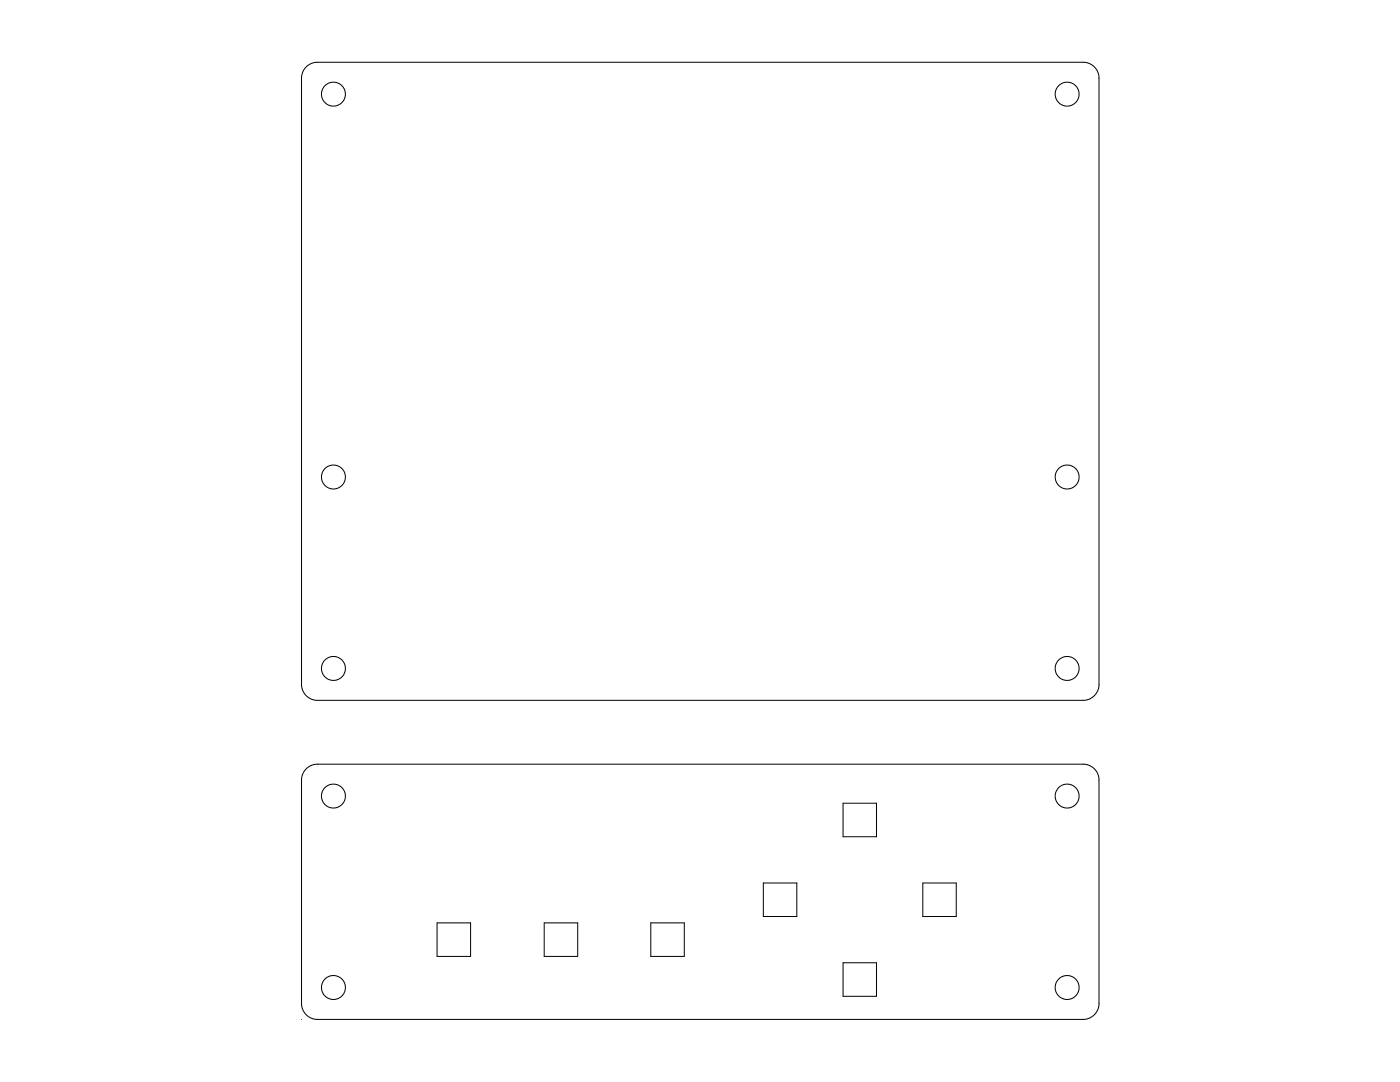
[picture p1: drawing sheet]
<svg xmlns="http://www.w3.org/2000/svg" width="279mm" height="216mm" viewBox="0 0 279 216" stroke-linecap="round" stroke-linejoin="round" font-family="sans-serif">
<g fill="none" stroke="#000" stroke-width=".2">
<path d="M61 13.5l1-.8 1.1-.3h153.4l.8 .2 .8 .4 .8 1.1 .4 1.2v121.6l-.2 .8-.4 .8-1 .8-1.2 .4h-153.4l-.9-.1-.9-.6-.8-1-.3-1.2v-121.5l.2-.9zM61 153.6l1-.8 1.1-.3h153.4l.6 .1 .9 .5 .6 .5 .5 .8 .2 .9v45.7l-.5 1-.6 .6-.9 .6-.9 .2h-153.3l-.7-.1-.8-.4-.8-.8-.5-.8-.1-.8v-45.1l.2-.9zM152.3 176.2h6.7v6.7h-6.7zM168.3 160.3h6.6v6.7h-6.6zM184.2 176.2h6.6v6.7h-6.6zM87.2 184.1h6.7v6.7h-6.7zM108.6 184.1h6.7v6.7h-6.7zM129.9 184.1h6.7v6.7h-6.7zM168.3 192.1h6.6v6.7h-6.6zM60.2 203.4h.1"/>
<circle cx="66.6" cy="18.8" r="2.39"/>
<circle cx="213" cy="18.8" r="2.38"/>
<circle cx="66.6" cy="95.2" r="2.39"/>
<circle cx="213" cy="95.2" r="2.38"/>
<circle cx="66.6" cy="133.4" r="2.39"/>
<circle cx="213" cy="133.4" r="2.38"/>
<circle cx="66.6" cy="158.9" r="2.39"/>
<circle cx="213" cy="158.8" r="2.38"/>
<circle cx="66.5" cy="197" r="2.39"/>
<circle cx="213" cy="197" r="2.39"/>
</g>
</svg>
